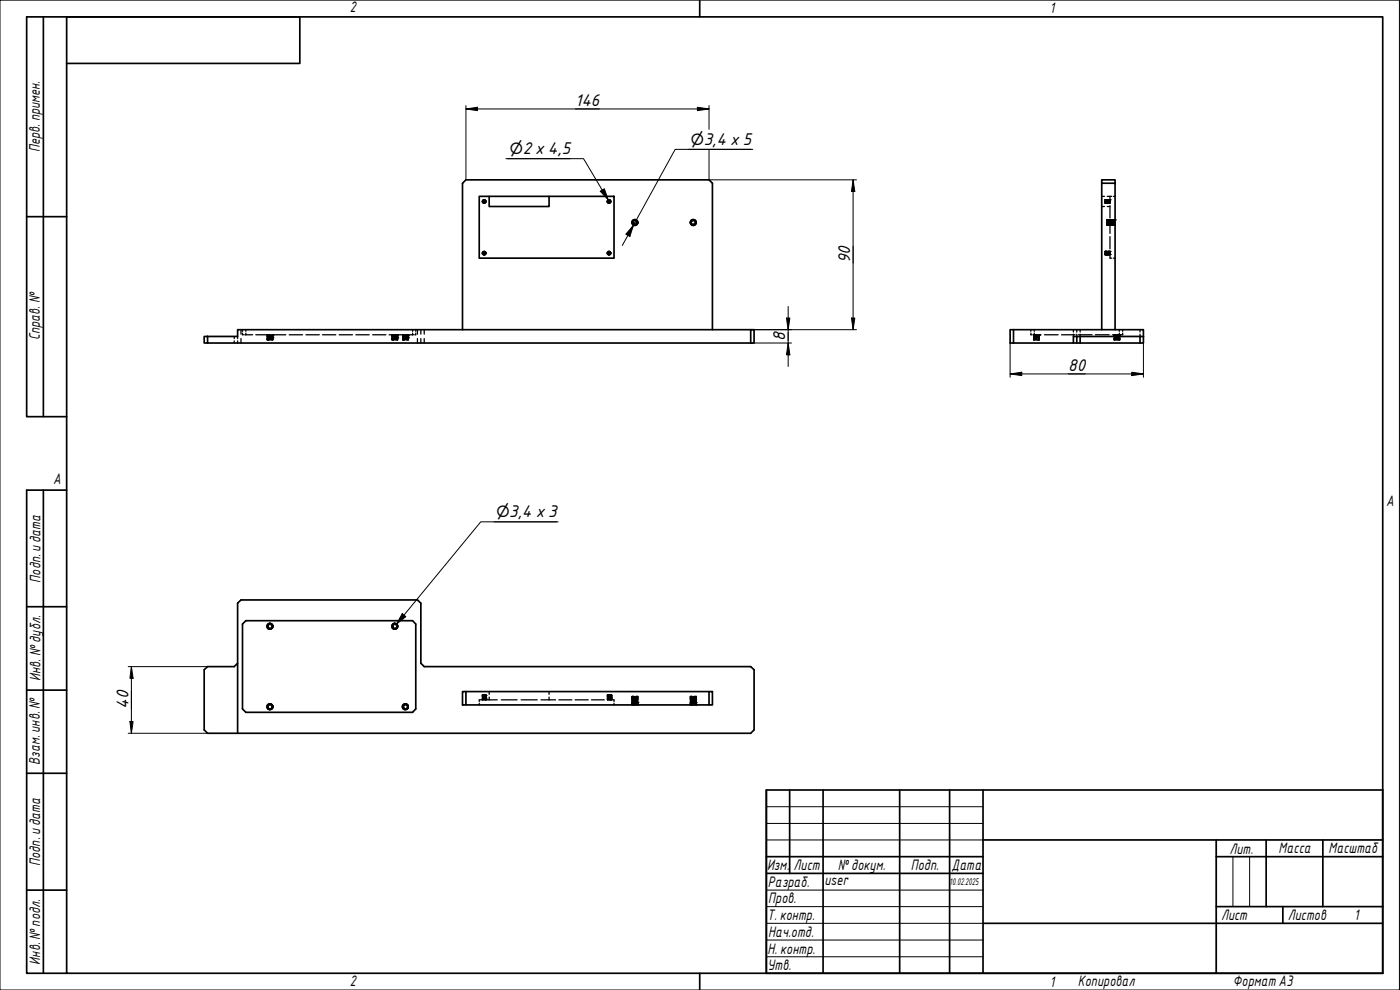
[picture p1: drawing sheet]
<svg xmlns="http://www.w3.org/2000/svg" width="420mm" height="297mm" viewBox="0 0 420 297" stroke-linecap="round" stroke-linejoin="round" font-family="sans-serif">
<defs><g id="words">
<g font-size="4.9">
<text x="172.7" y="31.8">146</text>
<text x="152.3" y="46.3">⌀2 x 4,5</text>
<text x="206.6" y="43.5">⌀3,4 x 5</text>
<text x="255.1" y="79" transform="rotate(-90 255.1 79)">90</text>
<text x="235.6" y="102.2" transform="rotate(-90 235.6 102.2)">8</text>
<text x="320.6" y="111.3">80</text>
<text x="148.3" y="155.2">⌀3,4 x 3</text>
<text x="38.6" y="212.7" transform="rotate(-90 38.6 212.7)">40</text>
</g>
<g font-size="4.4">
<text x="105" y="3.7">2</text>
<text x="315" y="3.8">1</text>
<text x="11.9" y="45.6" transform="rotate(-90 11.9 45.6)">Перв. примен.</text>
<text x="12" y="102.2" transform="rotate(-90 12 102.2)">Справ. №</text>
<text x="16" y="145.2">A</text>
<text x="416" y="151.7">A</text>
<text x="12.2" y="174.8" transform="rotate(-90 12.2 174.8)">Подп. идата</text>
<text x="12.2" y="204.3" transform="rotate(-90 12.2 204.3)">Инв. №дубл.</text>
<text x="12" y="229.5" transform="rotate(-90 12 229.5)">Взам. инв. №</text>
<text x="369" y="256.1">Лит.</text>
<text x="383.7" y="256.1">Масса</text>
<text x="398.7" y="256.1">Масштаб</text>
<text x="12.1" y="259.8" transform="rotate(-90 12.1 259.8)">Подп. идата</text>
<text x="230.2" y="261.1">Изм.</text>
<text x="238.2" y="261.1">Лист</text>
<text x="251.5" y="261">№докум.</text>
<text x="273.4" y="261.2">Подп.</text>
<text x="285.6" y="261.2">Дата</text>
<text x="230.4" y="266.1">Разраб.</text>
<text x="247.4" y="265.7">user</text>
<text x="230.6" y="271.1">Пров.</text>
<text x="230.3" y="276.1">Т. контр.</text>
<text x="230.5" y="281.1">Нач.отд.</text>
<text x="366.5" y="276.1">Лист</text>
<text x="386.5" y="276.1">Листов</text>
<text x="406.4" y="276">1</text>
<text x="230.4" y="286.1">Н. контр.</text>
<text x="12.1" y="289.4" transform="rotate(-90 12.1 289.4)">Инв. №подл.</text>
<text x="230.3" y="291.1">Утв.</text>
<text x="105" y="295.9">2</text>
<text x="315" y="296.1">1</text>
<text x="323.5" y="295.8">Копировал</text>
<text x="370" y="295.8">Формат А3</text>
</g>
<text font-size="2.8" x="285" y="265.5">10.02.2025</text>
</g></defs>
<g fill="none" stroke="#000" stroke-width=".51">
<path d="M143.8 58.9h40.5v18.6h-40.5zM146.8 58.9v3.1h18v-3.1M330.6 55v43.9M334.6 55v-1h-4v1h4v43.9M144.9 75.7l.4-.2 .4 .4-.2-.2-.5 .1 .3 .5 .4-.3-.2 .3-.7-.1zM145.7 60.5h.1M145.7 76h.1M182.4 60.2l.4-.2 .3 .2v.4l-.6 .2zM182.6 60.2h.5v.4l-.5 .2-.2-.4zM183.1 60.5h.1M190 66.2a.73 .73 0 0 1 1.1 0 .73 .73 0 0 1-.2 1.1 .64 .64 0 0 0-.1-1 .64 .64 0 0 0-.9 .3 .64 .64 0 0 0 .7 .8h.2a.74 .74 0 0 1-.9-.3 .74 .74 0 0 1 .1-.9zM190.8 67.3h.1"/>
<path d="M207.5 66.2a.73 .73 0 0 1 1.1 0 .73 .73 0 0 1-.3 1.1 .62 .62 0 0 0 .2-1 .62 .62 0 0 0-1 .2 .62 .62 0 0 0 .3 .9h.5a.74 .74 0 0 1-1-.3 .74 .74 0 0 1 .2-.9zM208.4 67.3h-.1M138.8 98.9v-43.9l1-1h73l1 1v43.9M225.3 98.9h1v4h-1zM225.3 98.9h-154v2.1h-9M304.2 98.9h-1.1v4h19M304.2 98.9h39v2.1M304.2 98.9v4M61.3 101h1v1.9h-1zM62.3 102.9h163M322.1 102.9h2.1M323.2 101h-1.1v1.9"/>
<path d="M324.2 101h-1v1.9M324.2 102.9h17.9M324.2 101v1.9M324.2 101h17.9M342.1 101h1.1v1.9h-1.1zM71.3 199l-1 1h-8l-1 1v18l1 1h163l1-1v-18l-1-1h-98l-1-1v-18l-1-1h-53l-1 1v39M72.8 187.2l1-1h50l1 1v25.5l-1 1h-50l-1-1zM80.4 187.9h.1M80.5 187.6a.77 .77 0 0 1 .9-.3 .77 .77 0 0 1 .5 .9 .75 .75 0 0 1-.9 .5 .75 .75 0 0 1-.6-.8 .64 .64 0 0 0 1 .6 .64 .64 0 0 0 0-1.1 .64 .64 0 0 0-1 .5zM117.9 187.9a.73 .73 0 0 1 .7-.7 .73 .73 0 0 1 .7 .7 .73 .73 0 0 1-.7 .8 .73 .73 0 0 1-.7-.8M117.9 187.9a.64 .64 0 0 1 .9-.5 .64 .64 0 0 1 0 1.1 .64 .64 0 0 1-.9-.6M117.9 187.9h.1"/>
<path d="M80.4 212v.1M80.6 211.6l.1-.2a.76 .76 0 0 1 1.2 .4 .75 .75 0 0 1-.6 1 .75 .75 0 0 1-.9-.7 .64 .64 0 0 0 1 .5 .64 .64 0 0 0 0-1.1 .64 .64 0 0 0-1 .5zM121 212v.1M121.2 211.6l.1-.2a.76 .76 0 0 1 1.2 .4 .75 .75 0 0 1-.6 1 .75 .75 0 0 1-.9-.7 .64 .64 0 0 0 1 .5 .64 .64 0 0 0 0-1.1 .64 .64 0 0 0-1 .5zM138.8 207.5h1v4h-1zM139.8 211.5h73M139.8 207.5h73M212.8 207.5h1v4h-1z"/>
<circle cx="145.2" cy="60.4" r=".43"/>
<circle cx="145.3" cy="60.4" r=".36"/>
<circle cx="145.3" cy="60.5" r=".48"/>
<circle cx="145.3" cy="76" r=".48"/>
<circle cx="182.7" cy="75.9" r=".43"/>
<circle cx="182.8" cy="76" r=".36"/>
<circle cx="182.8" cy="60.5" r=".48"/>
<circle cx="182.8" cy="76" r=".48"/>
<circle cx="190.5" cy="66.8" r=".86"/>
<circle cx="208.1" cy="66.8" r=".86"/>
<circle cx="81" cy="187.9" r=".86"/>
<circle cx="118.5" cy="187.9" r=".86"/>
<circle cx="81" cy="212" r=".86"/>
<circle cx="121.6" cy="212" r=".86"/>
</g>
<g fill="none" stroke="#000" stroke-width=".38">
<path d="M330.6 58.9h.9M331.7 59.9v.1M331.7 59.9v.3M331.7 59.9h.5M331.9 60l-.1 .1M332.3 58.9h1.3M332.7 60h.4M332.7 59.9h.2M332.9 59.9h.1M333.1 59.9l-.1 .2M333.1 58.9v1.9M334.1 58.9h.5"/>
<path d="M145 76.1l.2 .2M145.2 60.1l-.2 .1v.4l.2 .2M145.2 75.6l-.2 .3M145.5 60.1l.3 .1M145.5 75.6l.3 .2M145.5 60.1a.49 .49 0 0 0-.7 .4 .49 .49 0 0 0 .7 .4M145.5 75.6a.49 .49 0 0 0-.7 .4 .49 .49 0 0 0 .7 .4M145.7 60.6l-.2 .2M145.7 76.2l-.2 .2M145.7 76.1v.1M145.8 60.4v.1M145.8 75.9v.2"/>
<path d="M182.5 76.1l.2 .2M182.7 60.1l-.2 .1 .2 .6M182.7 75.6l-.3 .3M183 60.1l.3 .1M183 75.6l.3 .2M183.1 60.1a.5 .5 0 0 0-.8 .1 .5 .5 0 0 0 .3 .7 .5 .5 0 0 0 .7-.3M183.1 75.6a.5 .5 0 0 0-.8 .1 .5 .5 0 0 0 .3 .7 .5 .5 0 0 0 .7-.3M183.3 60.4h.1M183.3 75.9v.2M183.3 60.4v.1M189.9 66.7v.2M190 67l.4 .5"/>
<path d="M190.4 66.1l-.4 .4M190.9 66.1l.4 .4M191.3 67.2l-.4 .3M191.3 67v.2a.83 .83 0 0 0-.5-1.2 .83 .83 0 0 0-1.1 .6 .83 .83 0 0 0 .7 1M191.4 66.7v.2M207.5 67l.3 .5M207.5 66.7v.2M207.8 66.1l-.3 .4M208.3 66.1l.6 .4M208.8 67.2l-.5 .3M208.9 67l-.1 .2a.85 .85 0 0 0-.5-1.2 .85 .85 0 0 0-1.1 .6 .85 .85 0 0 0 .7 1M208.9 66.7v.2"/>
<path d="M330.6 62h.9M331.7 75.9v.4l.1-.7 .1 .7 .1-.3M331.7 60.6v.3h.5M331.7 76.1v.3h.5M331.7 75.4v.1M331.7 76.3v.1M331.8 60.1l-.1 .6 .1-.6 .1 .7zM331.8 76.4h.1M331.8 75.6h.1M331.9 75.5h.1M331.9 60.8l-.1 .1M332 60.1l.1-.2 .1 .2"/>
<path d="M332 75.9l-.1 .4-.1-.7-.1 .7v-.3M332 75.6h.1M332 60.9h.1M332 76.4h.1M332 60.8h.1M332.1 76.2l.1-.6 .1 .7 .1-.6 .1 .5 .1-.6 .1 .6M332.1 75.4l.3 .1M332.1 76.3l-.1 .1M332.1 76.3v.1M332.2 66l.2 .2 .1-.2 .2 .2 .1-.2 .1 .2 .3-.2M332.2 60.9h.1M332.2 66v.5"/>
<path d="M332.2 67v.6l.9-.1M332.2 75.6h.1M332.2 76.4h.1M332.2 66h.8M332.2 75.4h-.5v.4M332.2 67.4l.2 .2M332.2 60.1l.1-.2 .3 .2M332.3 75.4v.1M332.3 76.4h.1M332.3 62h.8M332.3 60.8l.1 .1M332.4 75.6h.1"/>
<path d="M332.4 66.4v-.2l-.2 1.2v-.6M332.4 66.3v-.1l-.2 1.2v-.7M332.5 75.5h.1M332.5 67.4l-.1 .2M332.5 67.4v.1M332.5 75.6h.1M332.6 60.9h-.2M332.6 76.4h-.2M332.6 67.5h.1M332.7 60.8l-.1-.7-.1 .7-.1-.6-.1 .6-.1-.7-.1 .7 .1-.7 .1 .7 .1-.7 .1 .7 .1-.7 .1 .7M332.7 75.5h.4M332.7 76.4h.4"/>
<path d="M332.7 60.9h.4M332.7 76.3v.1M332.7 76.2l-.1-.6-.1 .7-.1-.7-.1 .7-.1-.7-.1 .7M332.7 76.3h.2M332.7 75.4v.1M332.7 60.9h.2M332.7 75.6h.2M332.8 60.1h.1M332.8 67.4v.1M332.9 60.4v.4l.1-.7 .1 .7-.1-.7-.1 .7v-.4M332.9 60.8h.1M332.9 76.3h.1"/>
<path d="M332.9 67.4v.2M332.9 75.4v.1M332.9 76.3h.2M333 75.6h.1M333.1 66.5l-.1-.3-.2 1.2-.1-1.2-.2 1.2M333.1 75.4v.1M333.1 67.5h.1M333.1 60.8h.1M333.1 75.9v.4l-.1-.7-.1 .7 .1-.7 .1 .7v-.3M333.1 61.7v3.7M333.1 66.3v3.7M333.1 71v3.7"/>
<path d="M333.1 75.6v1.9h.5M333.1 60.8l-.2 .1M333.2 67.5v.1M333.2 67.6h.1M333.2 66.2h.1M333.2 66.1v.1M333.3 67.5v.1M333.4 67.5h.1M333.4 66h.1M333.5 67.5h.1M333.5 66.1h.1M333.6 66.7v-.5l-.2 1.2-.2-1.2v1"/>
<path d="M333.6 66.7v-.5l-.2 1.2-.1-1.2-.1 1.1M333.7 67.4h.1M333.7 66h.1M333.7 67.4v.1M333.8 66h.1M333.8 67.6h.8M333.8 66h.8M333.8 66.1h.1M333.8 67.5v.1M334 66h-.1M334.1 66v.2M334.1 77.5h.5"/>
<path d="M334.2 66.1v.1M334.3 66.9l-.1-.7-.2 1.2-.1-1.2-.1 .8 .1-.8 .1 1.2 .1-1.2 .2 .7M334.3 66h.1M334.5 66.1v.1M334.6 66l-.1 .2M334.6 67.3l-.1-1.1-.1 .7 .1-.7 .1 1.2M334.6 67.4l-.1 .2-.2-.2-.5 .2M72.3 98.9v1.4M72.8 99.9v.5h.4M72.8 98.9v.5M73.8 98.9v.5M73.8 99.9v.5"/>
<path d="M123.8 98.9v.5M123.8 99.9v.5M124.8 99.9v.5h-.3M124.8 98.9v.5M125.3 98.9v1.4M126.3 98.9v1.4M127.3 98.9v1.4M309.4 99.9v.5h.4M309.4 98.9v.5M310.4 98.9v.5M310.4 99.9v.5M322.1 98.9v.7"/>
<path d="M323.2 98.9v.7M324.2 98.9v.7M335.9 98.9v.5M335.9 99.9v.5M336.9 99.9v.5h-.4M336.9 98.9v.5M342.1 98.9v.7M70.3 101v.6M70.3 102.3v.6M71.3 101v.6M71.3 102.3v.6M72.3 101.6v1.3"/>
<path d="M73.5 100.4h2.3M76.8 100.4h4M80.2 101.5l.2 .1M80.2 101l.2 .1M80.2 101.5v.5h.5M80.2 100.4v.6M80.2 101.5h.1M80.3 101.1l.1 .2M80.3 101.7v.1M80.3 101.1h.1M80.3 101.9h.1M80.3 100.7h.1"/>
<path d="M80.4 100.4l1.3 .2-1.3 .2M80.4 101.6l1.3 .2-1.3 .2 1.2-.2zM80.4 100.8l-.2 .2M80.4 100.4l-.1 .2M80.4 100.7v.1M80.4 101.6l-.1 .1M80.4 101.3l-.1 .1M81.3 102h.6M81.7 100.9l-1.3 .2h1.1l-1.1 .2 1.3 .2M81.7 101.8h.1M81.7 101.5h.1M81.7 100.6h.1"/>
<path d="M81.7 100.9v.1M81.7 101.1v.2M81.7 100.8v.1M81.8 101.9l.1 .1M81.8 101.6l-.1 .2M81.8 100.5l.1 .5M81.8 100.4h4M81.8 100.7h.1M81.8 101.3v.1M81.8 101h.1M81.9 101l-.1 .1M81.9 101.5v.5"/>
<path d="M81.9 100.8h-.1M86.8 100.4h4M91.8 100.4h4M96.8 100.4h4M101.8 100.4h4M106.8 100.4h4M111.8 100.4h4M116.8 100.4h4M117.7 101.5v.1M117.7 101l.1 .1M117.7 101.5v.5h.5M117.7 100.4v.6"/>
<path d="M117.7 101.5h.1M117.7 101.1v.2M117.7 101.7v.1M117.8 100.7l.1 .1M117.8 101.3v.1M117.8 101.9h.1M117.8 101.6h.1M117.9 100.4l1.2 .2-1.2 .2M117.9 101.6l1.2 .2-1.2 .2 1.2-.2zM117.9 100.8l-.2 .2M117.9 100.4l-.2 .2M117.9 101.6l-.1 .1"/>
<path d="M118.7 102h.6M119.1 100.9l-1.2 .2h1.1l-1.1 .2 1.2 .2M119.1 100.9l-1.2 .1 1.2 .1-1.2 .2 1.2 .2M119.1 101.8h.1M119.1 100.6l.2-.2v.6M119.1 101.5h.1M119.1 100.9l.2 .1M119.1 100.6h.1M119.2 101.5h-.1M119.2 101.1l.1 .3M119.3 101.9v.1M119.3 101.6l-.2 .2"/>
<path d="M119.3 100.7h.1M119.3 101v.1M119.3 101.5v.5M119.3 100.8l-.2 .1M120.8 101.5l.1 .1M120.8 101.1l.1 .2M120.8 101l.2 .1M120.8 101.5v.5h.5M120.8 100.4v.6M120.8 101.5h.1M120.8 101.1h.1M120.8 101.8h.1"/>
<path d="M120.8 100.6h.1M120.9 101.7l-.1 .1M121 100.7v.1M121 101.9h.1M121 101.3v.1M121 101.6h.1M121 100.4l1.3 .2-1.3 .2M121 101.6l1.3 .2-1.3 .2 1.2-.2zM121 100.8l-.2 .2M121 100.4l-.2 .2M121 101.6v.1M121.8 100.4h2.3"/>
<path d="M121.9 102h.6M122.3 100.9l-1.3 .2h1.2l-1.2 .2 1.3 .2M122.3 100.9l-1.3 .1 1.2 .1-1.2 .2 1.3 .2M122.3 101.8h.1M122.3 101.5h.1M122.3 100.6h.1M122.3 100.9l.2 .1M122.4 101.5h-.1M122.4 101.1v.3M122.4 100.8l-.1 .1M122.4 101.9l.1 .1M122.4 101.6l-.1 .2"/>
<path d="M122.4 100.5l.1 .5M122.4 100.7h.1M122.5 101l-.1 .1M122.5 101.5v.5M122.5 100.8h-.1M125.3 101.6v1.3M126.3 101.6v1.3M127.3 101.6v1.3M310.1 100.4h2.3M310.3 101.5v.5h.5M310.3 101.5h.1M310.3 101h.1"/>
<path d="M310.3 100.4v.6M310.3 101.6h.1M310.3 101.8v.1M310.3 100.6l.2 .2-.2 .2M310.3 101.2v.1M310.3 101.9v.1M310.4 101.5h.1M310.4 101.1h.1M310.4 101.4h.1M310.4 100.5h.1M310.4 101.6v.2M311 101.6l-.5 .1 1.2 .2-.7 .1"/>
<path d="M311 100.4l-.5 .1 1.2 .1-.7 .2M311.1 100.4l-.6 .1 1.2 .2-.6 .1M311.1 100.9l.6 .1-1.2 .1 1.2 .2-1.2 .2h.6M311.1 101.6l-.6 .1 1.2 .2-.6 .1M311.1 100.9l.6 .1-1.2 .1 1.2 .2-1.2 .1 .6 .1M311.7 101h.1M311.8 101.5v.5M311.8 100.6v.1M311.8 101.1l-.1 .2 .2 .2M311.8 100.8l-.1 .2M311.8 101.5h.1M311.8 100.6h.1"/>
<path d="M311.9 101.5v.5h-.6M311.9 100.4v.6M313.4 100.4h4.2M318.6 100.4h4M322.1 100.3v.7M323.2 100.3v.7M323.7 100.4h4M324.2 100.3v.7M328.7 100.4h4.2M333.9 100.4h2.3M334.4 101.5v.5h.6M334.4 101.5h.1"/>
<path d="M334.4 101h.1M334.4 100.4v.6M334.4 101.6h.1M334.5 100.6v.3M334.5 101.2v.1M334.5 100.9l-.1 .1M334.5 101.9v.1M334.5 101.6l-.1 .3M334.5 101.5h.1M334.5 101.1h.1M334.5 101.4h.1M334.5 100.5h.1"/>
<path d="M335.2 101.6l-.6 .1 1.3 .2-.7 .1M335.2 100.4l-.6 .1 1.3 .1-.7 .2M335.2 100.4l-.6 .1 1.3 .2-.7 .1M335.2 100.9l.7 .1-1.3 .1 1.3 .2-1.3 .2h.6M335.3 100.9l.6 .1-1.3 .1 1.3 .2-1.3 .1 .7 .1M335.9 101h.1M335.9 101.5v.1M335.9 100.6v.1M335.9 101.2v.1M335.9 100.9v.1M336 101.6v.4M336 101.3v.2"/>
<path d="M336 101.1v.1M336 100.8v.1M336 101.5h.1M336 100.6h.1M336 101.5v.5h-.5M336 100.4v.6M342.1 100.3v.7M80.4 187.4a.76 .76 0 0 1 .8-.3 .76 .76 0 0 1 .6 .5M80.4 187.8v.3M80.5 188.1l.3 .5M80.8 187.2l-.3 .5M81.3 187.2a.81 .81 0 0 1 .3 1.3 .81 .81 0 0 1-1.3-.1"/>
<path d="M81.8 188.2l-.5 .4M81.9 187.8v.3M117.9 187.4a.76 .76 0 0 1 .7-.3 .76 .76 0 0 1 .7 .5M117.9 187.8v.3M117.9 188.1l.4 .5M118.3 187.2l-.4 .5M118.8 187.2a.81 .81 0 0 1 .3 1.3 .81 .81 0 0 1-1.3-.1M119.3 188.2l-.5 .4M119.3 187.8v.3M80.4 211.6a.76 .76 0 0 1 .8-.4 .76 .76 0 0 1 .6 .6M80.4 211.9v.3M80.5 212.3l.3 .4"/>
<path d="M80.8 211.4l-.3 .4M81.3 211.4a.81 .81 0 0 1 .3 1.3 .81 .81 0 0 1-1.3-.2M81.8 212.3l-.5 .5M81.9 211.9v.3M121 211.6a.76 .76 0 0 1 .8-.4 .76 .76 0 0 1 .6 .6M121 211.9v.3M121.1 212.3l.4 .4M121.5 211.4l-.4 .4M122 211.4a.81 .81 0 0 1 .3 1.3 .81 .81 0 0 1-1.3-.2M122.4 212.3l-.4 .5M122.5 211.9v.3M143.8 211v.5"/>
<path d="M144.8 210h.1M144.8 208.6h.1M144.8 208.8h.1M144.8 209h.1M144.8 209l.2 .1-.2 .1 .2 .1-.2 .1M144.8 209.6l.2 .1M144.8 209.8h.1M144.8 210h-1v.5M144.8 209.5v.5M144.8 208.5l.1 .2M144.9 209.5v.4M144.9 209.7h.1"/>
<path d="M144.9 208.8v.1M145 209.7l.6 .1-.6 .1 .7 .1-.7-.1 .7-.1-.7-.1M145 208.5l.7 .1-.7 .1 .7 .1-.7-.1 .7-.1zM145 209.7h.1M145.2 208.5h-.4v.5M145.3 209.5h-.3l.6-.1-.6-.1 .7-.1-.7-.1 .7-.1-.7 .1 .7 .1-.7 .1h.6l-.6 .2h.4M145.5 208.5h.3v.5M145.7 208.6h.1M145.7 208.8h.1M145.7 209.8l.1 .1M145.7 208.8v.4M145.7 209.5l.1 .5h3.4"/>
<path d="M145.7 209.2v.2M145.7 208.7h.1M145.7 209.9h.1M145.8 209.5l-.1 .2M146.8 207.5v.8M146.8 209.2v.8M150.4 210h4.8M156.4 210h4.8M162.4 210h4.4M164.8 207.5v.8M164.8 209.2v.8M167.7 210h3.9"/>
<path d="M172.6 210h3.9M177.5 210h3.9M182.3 209l.1 .4M182.3 209h.1M182.3 209.5v.5h2v.5M182.4 208.8v.1M182.4 209.5v.2M182.4 209.7l.7 .1-.7 .1 .7 .1-.7-.1 .7-.1-.6-.1M182.4 208.5l.7 .1-.7 .1 .7 .1-.6-.1 .6-.1zM182.4 209.7v.2M182.4 208.5v.2M182.4 209.7h.1"/>
<path d="M182.6 208.5h-.3v.5M182.8 209h.3l-.7 .1 .7 .1-.7 .1 .7 .1-.6 .1 .6-.1-.7-.1 .7-.1-.6-.1 .6-.1h-.3M182.9 208.5h.4v.8M183.1 208.8h.1M183.1 209.2h.1M183.2 209h.1M183.2 209.5v.1M183.2 208.6h.1M183.2 209.3v.1M183.2 209.8v.1M183.3 209.5v.5M184.3 211v.5"/>
<path d="M189.7 209.7h.1M189.7 210h.1M189.7 209.2h.1M189.7 210.4h.1M189.7 210.7v.8M189.7 209.2l.2 .1M189.7 209.8h.1M189.7 210.3h.1M189.7 210l.1 .1M189.7 209.1h.1M189.8 209.4l.1 .2-.2 .1M189.8 210.6v.1"/>
<path d="M189.8 210.9v.1M189.8 211.2v.1M189.8 210h-.1M189.8 211.4l-.1 .1M189.9 211.3v.1M189.9 209.9h.1M189.9 209h.1M189.9 210.2h.1M189.9 210.4v.1M189.9 210.7v.2M189.9 211.1h.1M189.9 211.4h.1"/>
<path d="M189.9 209l1.3 .2h-.9h.9zM189.9 210.5v.1M190.2 211.1h-.3l1.3-.2-1.2-.2 1.2-.1-1.2 .1 1.2 .2-1.3 .2h.3M190.2 209h-.5v.9M190.6 209.3l.6 .2-1.3 .1 1.3 .1-1.1 .2M190.8 210h.4l-1.3 .2 1.3 .2-1.3 .1M190.8 210h.4l-1.3 .2 1.3 .2-1.2 .1M190.8 209h.6M191.1 211.3l-1.2 .1 1 .1M191.1 211.3l-1.2 .1 .9 .1M191.2 211.3l.2 .1M191.3 210.3v.1"/>
<path d="M191.3 209.7v.1M191.3 210.6v.1M191.3 209.4v.1M191.3 210v.1M191.3 209.1v.1M191.3 209.5v.2M191.3 211.1l-.1 .2M191.3 209.2v.1M191.3 210.1v.1M191.3 210.4v.2M191.3 209.9h.1M191.3 210.7h.1"/>
<path d="M191.4 209.9l-.1 .1M191.4 209h-.1M191.4 211.4l-.1 .1M191.4 209v.9M191.4 210.7v.8M191.4 210.8l-.1 .2M207.2 209.4l.1 .1M207.2 211.2v.1M207.2 210.7l.1 .7M207.2 209.8h.1M207.2 209.4h.1M207.2 210.3h.1"/>
<path d="M207.2 210.7h.1M207.2 211h.1M207.2 209.1h.1M207.2 211.2h.1M207.2 209.2h.1M207.2 210l.1 .1M207.2 210.4l.2 .1M207.2 211.3h.1M207.3 209.7h-.1M207.3 210h-.1M207.3 211.3l.1 .1M207.3 211.1h.1"/>
<path d="M207.3 210.2h.1M207.3 209.9h.1M207.3 209.2l.1 .1M207.3 209.5l.1 .1M207.3 210.7l.1 .1M207.4 210.8h.1M207.4 210.5h.1M207.4 209.6h.1M207.4 209.3h.1M207.4 210.5l-.2 .2M207.4 210.8l-.2 .2M207.4 209.3h-.1"/>
<path d="M207.4 209.6l-.1 .1M207.5 210.2l1-.2-1 .2 1.2 .2-1.2 .1 1.2-.1zM207.5 209l1.2 .2h-.9h.9zM207.5 209h-.2M207.5 210.7l1.2 .3-1.2 .1 1.2-.2-1.2-.1 1.2-.2zM207.6 209.9l1.1-.2-1.1-.2h1.1l-.6-.2 .6 .2-1.2 .1 1.2 .1-1.1 .2M207.8 209h-.6v.9M208.3 211.5l-.8-.1 1.1-.1-1.1 .1 .8 .1M208.3 209h.6M208.7 210.3v.1M208.7 209.7v.1M208.7 210.6v.1"/>
<path d="M208.7 209.4v.1M208.7 209.1l.2 .2M208.7 210v.1M208.7 210.9v.1M208.7 211.2v.1M208.8 209.5l.1 .1M208.8 211.1h.1M208.8 209.9h.1M208.8 210.7h.1M208.8 211.4l-.1 .1M208.8 210.1l.1 .1M208.8 210.4l.1 .1"/>
<path d="M208.8 211.3l.1 .1M208.9 209.3h.1M208.9 209.9h.1M208.9 210.2h.1M208.9 210.5h.1M208.9 211.4h.1M208.9 209.6h.1M208.9 210.8h.1M208.9 211.1h.1M208.9 209.6l-.1 .1M208.9 209.9l-.1 .1M208.9 210.8l-.1 .1"/>
<path d="M208.9 211.1l-.1 .1M208.9 209h-.1M208.9 209.3h-.1M208.9 210.2h-.1M208.9 210.5l-.1 .1M208.9 209v.9M208.9 210.7v.8"/>
</g>
<g fill="#000">
<circle cx="331.7" cy="59.9" r=".19"/>
<circle cx="331.9" cy="59.9" r=".19"/>
<circle cx="332.1" cy="59.9" r=".19"/>
<circle cx="332.3" cy="59.9" r=".19"/>
<circle cx="332.5" cy="59.9" r=".19"/>
<circle cx="332.7" cy="59.9" r=".19"/>
<circle cx="332.9" cy="59.9" r=".19"/>
<circle cx="333.1" cy="59.9" r=".19"/>
<circle cx="145" cy="76" r=".19"/>
<circle cx="182.4" cy="76" r=".19"/>
<circle cx="331.7" cy="60.8" r=".19"/>
<circle cx="331.7" cy="75.5" r=".19"/>
<circle cx="331.7" cy="60.9" r=".19"/>
<circle cx="331.7" cy="76.3" r=".19"/>
<circle cx="331.7" cy="76.4" r=".19"/>
<circle cx="331.7" cy="75.4" r=".19"/>
<circle cx="331.8" cy="60.1" r=".19"/>
<circle cx="331.8" cy="60.9" r=".19"/>
<circle cx="331.8" cy="76.4" r=".19"/>
<circle cx="331.8" cy="75.6" r=".19"/>
<circle cx="331.9" cy="75.5" r=".19"/>
<circle cx="331.9" cy="76.3" r=".19"/>
<circle cx="331.9" cy="60.8" r=".19"/>
<circle cx="332" cy="60.9" r=".19"/>
<circle cx="332" cy="60.1" r=".19"/>
<circle cx="332" cy="76.4" r=".19"/>
<circle cx="332" cy="75.6" r=".19"/>
<circle cx="332.1" cy="76.3" r=".19"/>
<circle cx="332.1" cy="60.8" r=".19"/>
<circle cx="332.2" cy="60.1" r=".19"/>
<circle cx="332.2" cy="75.6" r=".19"/>
<circle cx="332.2" cy="66" r=".19"/>
<circle cx="332.2" cy="76.4" r=".19"/>
<circle cx="332.2" cy="67.4" r=".19"/>
<circle cx="332.2" cy="60.9" r=".19"/>
<circle cx="332.3" cy="76.3" r=".19"/>
<circle cx="332.3" cy="60.8" r=".19"/>
<circle cx="332.4" cy="60.1" r=".19"/>
<circle cx="332.4" cy="60.9" r=".19"/>
<circle cx="332.4" cy="66.2" r=".19"/>
<circle cx="332.4" cy="76.4" r=".19"/>
<circle cx="332.4" cy="67.6" r=".19"/>
<circle cx="332.4" cy="75.6" r=".19"/>
<circle cx="332.5" cy="60.8" r=".19"/>
<circle cx="332.5" cy="76.3" r=".19"/>
<circle cx="332.5" cy="67.4" r=".19"/>
<circle cx="332.5" cy="75.5" r=".19"/>
<circle cx="332.5" cy="66" r=".19"/>
<circle cx="332.6" cy="60.1" r=".19"/>
<circle cx="332.6" cy="75.6" r=".19"/>
<circle cx="332.6" cy="60.9" r=".19"/>
<circle cx="332.6" cy="76.4" r=".19"/>
<circle cx="332.7" cy="66.2" r=".19"/>
<circle cx="332.7" cy="67.6" r=".19"/>
<circle cx="332.7" cy="76.3" r=".19"/>
<circle cx="332.7" cy="75.4" r=".19"/>
<circle cx="332.7" cy="75.5" r=".19"/>
<circle cx="332.7" cy="60.8" r=".19"/>
<circle cx="332.8" cy="60.9" r=".19"/>
<circle cx="332.8" cy="67.4" r=".19"/>
<circle cx="332.8" cy="66" r=".19"/>
<circle cx="332.8" cy="60.1" r=".19"/>
<circle cx="332.8" cy="76.4" r=".19"/>
<circle cx="332.8" cy="75.6" r=".19"/>
<circle cx="332.9" cy="60.8" r=".19"/>
<circle cx="332.9" cy="67.4" r=".19"/>
<circle cx="332.9" cy="75.5" r=".19"/>
<circle cx="332.9" cy="67.6" r=".19"/>
<circle cx="332.9" cy="66.2" r=".19"/>
<circle cx="332.9" cy="76.3" r=".19"/>
<circle cx="333" cy="76.4" r=".19"/>
<circle cx="333" cy="67.6" r=".19"/>
<circle cx="333" cy="66.2" r=".19"/>
<circle cx="333" cy="75.6" r=".19"/>
<circle cx="333" cy="60.9" r=".19"/>
<circle cx="333" cy="60.1" r=".19"/>
<circle cx="333.1" cy="75.5" r=".19"/>
<circle cx="333.1" cy="76.3" r=".19"/>
<circle cx="333.1" cy="75.4" r=".19"/>
<circle cx="333.1" cy="60.8" r=".19"/>
<circle cx="333.1" cy="67.4" r=".19"/>
<circle cx="333.1" cy="76.4" r=".19"/>
<circle cx="333.1" cy="66" r=".19"/>
<circle cx="333.2" cy="66.2" r=".19"/>
<circle cx="333.2" cy="67.6" r=".19"/>
<circle cx="333.4" cy="66" r=".19"/>
<circle cx="333.4" cy="67.4" r=".19"/>
<circle cx="333.6" cy="66.2" r=".19"/>
<circle cx="333.6" cy="67.6" r=".19"/>
<circle cx="333.8" cy="66" r=".19"/>
<circle cx="333.8" cy="67.4" r=".19"/>
<circle cx="333.9" cy="66.2" r=".19"/>
<circle cx="333.9" cy="67.6" r=".19"/>
<circle cx="334" cy="67.4" r=".19"/>
<circle cx="334" cy="66" r=".19"/>
<circle cx="334.1" cy="66" r=".19"/>
<circle cx="334.1" cy="67.4" r=".19"/>
<circle cx="334.1" cy="66.2" r=".19"/>
<circle cx="334.2" cy="66.2" r=".19"/>
<circle cx="334.2" cy="67.6" r=".19"/>
<circle cx="334.3" cy="67.4" r=".19"/>
<circle cx="334.3" cy="66" r=".19"/>
<circle cx="334.5" cy="67.6" r=".19"/>
<circle cx="334.5" cy="66.2" r=".19"/>
<circle cx="334.6" cy="66" r=".19"/>
<circle cx="334.6" cy="67.4" r=".19"/>
<circle cx="80.2" cy="101.2" r=".19"/>
<circle cx="80.2" cy="100.6" r=".19"/>
<circle cx="80.2" cy="101.8" r=".19"/>
<circle cx="80.2" cy="101.5" r=".19"/>
<circle cx="80.2" cy="100.9" r=".19"/>
<circle cx="80.4" cy="101.6" r=".19"/>
<circle cx="80.4" cy="102" r=".19"/>
<circle cx="80.4" cy="101.9" r=".19"/>
<circle cx="80.4" cy="100.8" r=".19"/>
<circle cx="80.4" cy="100.4" r=".19"/>
<circle cx="80.4" cy="101" r=".19"/>
<circle cx="80.4" cy="101.3" r=".19"/>
<circle cx="80.4" cy="101.1" r=".19"/>
<circle cx="81.7" cy="101.8" r=".19"/>
<circle cx="81.7" cy="100.9" r=".19"/>
<circle cx="81.7" cy="100.6" r=".19"/>
<circle cx="81.7" cy="101.5" r=".19"/>
<circle cx="81.7" cy="101.2" r=".19"/>
<circle cx="81.9" cy="101.3" r=".19"/>
<circle cx="81.9" cy="100.8" r=".19"/>
<circle cx="81.9" cy="101" r=".19"/>
<circle cx="81.9" cy="100.4" r=".19"/>
<circle cx="81.9" cy="102" r=".19"/>
<circle cx="81.9" cy="101.6" r=".19"/>
<circle cx="81.9" cy="101.4" r=".19"/>
<circle cx="81.9" cy="100.7" r=".19"/>
<circle cx="117.7" cy="100.9" r=".19"/>
<circle cx="117.7" cy="101.8" r=".19"/>
<circle cx="117.7" cy="100.6" r=".19"/>
<circle cx="117.7" cy="101.5" r=".19"/>
<circle cx="117.7" cy="101.2" r=".19"/>
<circle cx="117.9" cy="102" r=".19"/>
<circle cx="117.9" cy="101.6" r=".19"/>
<circle cx="117.9" cy="101.3" r=".19"/>
<circle cx="117.9" cy="100.8" r=".19"/>
<circle cx="117.9" cy="100.4" r=".19"/>
<circle cx="117.9" cy="101" r=".19"/>
<circle cx="117.9" cy="101.1" r=".19"/>
<circle cx="117.9" cy="101.9" r=".19"/>
<circle cx="119.1" cy="100.6" r=".19"/>
<circle cx="119.1" cy="101.2" r=".19"/>
<circle cx="119.1" cy="101.5" r=".19"/>
<circle cx="119.1" cy="101.8" r=".19"/>
<circle cx="119.1" cy="100.9" r=".19"/>
<circle cx="119.3" cy="101" r=".19"/>
<circle cx="119.3" cy="100.7" r=".19"/>
<circle cx="119.3" cy="100.4" r=".19"/>
<circle cx="119.3" cy="102" r=".19"/>
<circle cx="119.3" cy="101.6" r=".19"/>
<circle cx="119.3" cy="101.4" r=".19"/>
<circle cx="119.3" cy="101.3" r=".19"/>
<circle cx="119.3" cy="100.8" r=".19"/>
<circle cx="120.8" cy="101.8" r=".19"/>
<circle cx="120.8" cy="101.5" r=".19"/>
<circle cx="120.8" cy="100.9" r=".19"/>
<circle cx="120.8" cy="100.6" r=".19"/>
<circle cx="120.8" cy="101.2" r=".19"/>
<circle cx="121" cy="101.3" r=".19"/>
<circle cx="121" cy="101" r=".19"/>
<circle cx="121" cy="101.6" r=".19"/>
<circle cx="121" cy="101.1" r=".19"/>
<circle cx="121" cy="100.8" r=".19"/>
<circle cx="121" cy="102" r=".19"/>
<circle cx="121" cy="101.9" r=".19"/>
<circle cx="121" cy="100.4" r=".19"/>
<circle cx="122.3" cy="101.8" r=".19"/>
<circle cx="122.3" cy="100.6" r=".19"/>
<circle cx="122.3" cy="101.5" r=".19"/>
<circle cx="122.3" cy="100.9" r=".19"/>
<circle cx="122.3" cy="101.2" r=".19"/>
<circle cx="122.5" cy="100.7" r=".19"/>
<circle cx="122.5" cy="102" r=".19"/>
<circle cx="122.5" cy="101.4" r=".19"/>
<circle cx="122.5" cy="101.3" r=".19"/>
<circle cx="122.5" cy="100.4" r=".19"/>
<circle cx="122.5" cy="101.6" r=".19"/>
<circle cx="122.5" cy="100.8" r=".19"/>
<circle cx="122.5" cy="101" r=".19"/>
<circle cx="310.3" cy="101.8" r=".19"/>
<circle cx="310.3" cy="101.9" r=".19"/>
<circle cx="310.3" cy="101" r=".19"/>
<circle cx="310.3" cy="100.7" r=".19"/>
<circle cx="310.3" cy="101.5" r=".19"/>
<circle cx="310.3" cy="101.6" r=".19"/>
<circle cx="310.3" cy="101.3" r=".19"/>
<circle cx="310.5" cy="101.1" r=".19"/>
<circle cx="310.5" cy="100.8" r=".19"/>
<circle cx="310.5" cy="101.7" r=".19"/>
<circle cx="310.5" cy="101.5" r=".19"/>
<circle cx="310.5" cy="101.4" r=".19"/>
<circle cx="310.5" cy="100.5" r=".19"/>
<circle cx="311.7" cy="101.3" r=".19"/>
<circle cx="311.7" cy="101.9" r=".19"/>
<circle cx="311.7" cy="101.8" r=".19"/>
<circle cx="311.7" cy="101" r=".19"/>
<circle cx="311.7" cy="100.7" r=".19"/>
<circle cx="311.7" cy="101.6" r=".19"/>
<circle cx="311.7" cy="101.5" r=".19"/>
<circle cx="311.7" cy="100.6" r=".19"/>
<circle cx="311.8" cy="100.4" r=".19"/>
<circle cx="311.9" cy="100.8" r=".19"/>
<circle cx="311.9" cy="101.1" r=".19"/>
<circle cx="311.9" cy="101.7" r=".19"/>
<circle cx="311.9" cy="101.4" r=".19"/>
<circle cx="311.9" cy="100.6" r=".19"/>
<circle cx="311.9" cy="100.5" r=".19"/>
<circle cx="334.4" cy="100.7" r=".19"/>
<circle cx="334.4" cy="101.5" r=".19"/>
<circle cx="334.4" cy="101.9" r=".19"/>
<circle cx="334.4" cy="101" r=".19"/>
<circle cx="334.4" cy="101.3" r=".19"/>
<circle cx="334.4" cy="101.8" r=".19"/>
<circle cx="334.4" cy="101.6" r=".19"/>
<circle cx="334.6" cy="101.5" r=".19"/>
<circle cx="334.6" cy="100.8" r=".19"/>
<circle cx="334.6" cy="101.1" r=".19"/>
<circle cx="334.6" cy="101.7" r=".19"/>
<circle cx="334.6" cy="100.5" r=".19"/>
<circle cx="334.6" cy="101.4" r=".19"/>
<circle cx="335.9" cy="101.9" r=".19"/>
<circle cx="335.9" cy="101.5" r=".19"/>
<circle cx="335.9" cy="101.8" r=".19"/>
<circle cx="335.9" cy="101.3" r=".19"/>
<circle cx="335.9" cy="100.6" r=".19"/>
<circle cx="335.9" cy="101" r=".19"/>
<circle cx="335.9" cy="100.7" r=".19"/>
<circle cx="335.9" cy="101.6" r=".19"/>
<circle cx="336" cy="100.4" r=".19"/>
<circle cx="336" cy="101.1" r=".19"/>
<circle cx="336" cy="100.8" r=".19"/>
<circle cx="336" cy="101.7" r=".19"/>
<circle cx="336" cy="100.6" r=".19"/>
<circle cx="336" cy="100.5" r=".19"/>
<circle cx="336" cy="101.4" r=".19"/>
<circle cx="144.8" cy="208.8" r=".19"/>
<circle cx="144.8" cy="209" r=".19"/>
<circle cx="144.8" cy="209.2" r=".19"/>
<circle cx="144.8" cy="209.4" r=".19"/>
<circle cx="144.8" cy="210" r=".19"/>
<circle cx="144.8" cy="209.3" r=".19"/>
<circle cx="145" cy="209.5" r=".19"/>
<circle cx="145" cy="208.9" r=".19"/>
<circle cx="145" cy="209.9" r=".19"/>
<circle cx="145" cy="209.7" r=".19"/>
<circle cx="145" cy="209.1" r=".19"/>
<circle cx="145" cy="208.5" r=".19"/>
<circle cx="145" cy="209.3" r=".19"/>
<circle cx="145" cy="208.7" r=".19"/>
<circle cx="145.7" cy="209.2" r=".19"/>
<circle cx="145.7" cy="208.6" r=".19"/>
<circle cx="145.7" cy="209" r=".19"/>
<circle cx="145.7" cy="209.4" r=".19"/>
<circle cx="145.7" cy="210" r=".19"/>
<circle cx="145.7" cy="208.8" r=".19"/>
<circle cx="145.7" cy="209.8" r=".19"/>
<circle cx="145.7" cy="209.6" r=".19"/>
<circle cx="145.8" cy="208.6" r=".19"/>
<circle cx="145.8" cy="209.1" r=".19"/>
<circle cx="145.8" cy="209.9" r=".19"/>
<circle cx="145.8" cy="208.9" r=".19"/>
<circle cx="145.8" cy="209.3" r=".19"/>
<circle cx="145.8" cy="208.5" r=".19"/>
<circle cx="145.8" cy="209.5" r=".19"/>
<circle cx="145.8" cy="208.7" r=".19"/>
<circle cx="145.8" cy="209.7" r=".19"/>
<circle cx="182.3" cy="210" r=".19"/>
<circle cx="182.3" cy="208.8" r=".19"/>
<circle cx="182.3" cy="209.4" r=".19"/>
<circle cx="182.3" cy="209" r=".19"/>
<circle cx="182.3" cy="209.6" r=".19"/>
<circle cx="182.3" cy="208.6" r=".19"/>
<circle cx="182.3" cy="209.2" r=".19"/>
<circle cx="182.3" cy="209.8" r=".19"/>
<circle cx="182.4" cy="208.5" r=".19"/>
<circle cx="182.4" cy="208.9" r=".19"/>
<circle cx="182.4" cy="208.7" r=".19"/>
<circle cx="182.4" cy="209.7" r=".19"/>
<circle cx="182.4" cy="209.9" r=".19"/>
<circle cx="182.4" cy="209.3" r=".19"/>
<circle cx="182.4" cy="209.1" r=".19"/>
<circle cx="182.4" cy="209.5" r=".19"/>
<circle cx="183.1" cy="208.8" r=".19"/>
<circle cx="183.1" cy="208.6" r=".19"/>
<circle cx="183.1" cy="209" r=".19"/>
<circle cx="183.1" cy="209.2" r=".19"/>
<circle cx="183.1" cy="209.8" r=".19"/>
<circle cx="183.1" cy="209.4" r=".19"/>
<circle cx="183.1" cy="209.6" r=".19"/>
<circle cx="183.1" cy="210" r=".19"/>
<circle cx="183.3" cy="208.6" r=".19"/>
<circle cx="183.3" cy="209.1" r=".19"/>
<circle cx="183.3" cy="209.3" r=".19"/>
<circle cx="183.3" cy="209.7" r=".19"/>
<circle cx="183.3" cy="209.5" r=".19"/>
<circle cx="183.3" cy="209.9" r=".19"/>
<circle cx="183.3" cy="208.9" r=".19"/>
<circle cx="183.3" cy="208.5" r=".19"/>
<circle cx="183.3" cy="208.7" r=".19"/>
<circle cx="189.7" cy="209.1" r=".19"/>
<circle cx="189.7" cy="210.3" r=".19"/>
<circle cx="189.7" cy="209.8" r=".19"/>
<circle cx="189.9" cy="209.9" r=".19"/>
<circle cx="189.9" cy="210.2" r=".19"/>
<circle cx="189.9" cy="209" r=".19"/>
<circle cx="189.9" cy="211.1" r=".19"/>
<circle cx="189.9" cy="210.5" r=".19"/>
<circle cx="189.9" cy="209.6" r=".19"/>
<circle cx="189.9" cy="211.4" r=".19"/>
<circle cx="189.9" cy="209.3" r=".19"/>
<circle cx="189.9" cy="210.8" r=".19"/>
<circle cx="191.2" cy="209.5" r=".19"/>
<circle cx="191.2" cy="209.4" r=".19"/>
<circle cx="191.2" cy="211.3" r=".19"/>
<circle cx="191.2" cy="210.4" r=".19"/>
<circle cx="191.2" cy="210.9" r=".19"/>
<circle cx="191.2" cy="210.6" r=".19"/>
<circle cx="191.2" cy="209.2" r=".19"/>
<circle cx="191.2" cy="209.7" r=".19"/>
<circle cx="191.2" cy="210" r=".19"/>
<circle cx="191.4" cy="210.2" r=".19"/>
<circle cx="191.4" cy="210.7" r=".19"/>
<circle cx="191.4" cy="211.4" r=".19"/>
<circle cx="191.4" cy="209.6" r=".19"/>
<circle cx="191.4" cy="209.3" r=".19"/>
<circle cx="191.4" cy="210.5" r=".19"/>
<circle cx="191.4" cy="210.8" r=".19"/>
<circle cx="191.4" cy="209.9" r=".19"/>
<circle cx="191.4" cy="211.1" r=".19"/>
<circle cx="191.4" cy="209" r=".19"/>
<circle cx="207.2" cy="209.1" r=".19"/>
<circle cx="207.2" cy="210.4" r=".19"/>
<circle cx="207.2" cy="210.6" r=".19"/>
<circle cx="207.2" cy="209.5" r=".19"/>
<circle cx="207.2" cy="209.7" r=".19"/>
<circle cx="207.2" cy="210" r=".19"/>
<circle cx="207.2" cy="210.3" r=".19"/>
<circle cx="207.2" cy="209.8" r=".19"/>
<circle cx="207.2" cy="210.9" r=".19"/>
<circle cx="207.2" cy="211.3" r=".19"/>
<circle cx="207.2" cy="209.2" r=".19"/>
<circle cx="207.4" cy="210.2" r=".19"/>
<circle cx="207.4" cy="209.9" r=".19"/>
<circle cx="207.4" cy="211.4" r=".19"/>
<circle cx="207.5" cy="210.8" r=".19"/>
<circle cx="207.5" cy="210.5" r=".19"/>
<circle cx="207.5" cy="211.4" r=".19"/>
<circle cx="207.5" cy="210.2" r=".19"/>
<circle cx="207.5" cy="209.9" r=".19"/>
<circle cx="207.5" cy="209.6" r=".19"/>
<circle cx="207.5" cy="209.3" r=".19"/>
<circle cx="207.5" cy="211.1" r=".19"/>
<circle cx="207.5" cy="209" r=".19"/>
<circle cx="208.7" cy="210" r=".19"/>
<circle cx="208.7" cy="209.2" r=".19"/>
<circle cx="208.7" cy="210.9" r=".19"/>
<circle cx="208.7" cy="209.7" r=".19"/>
<circle cx="208.7" cy="211.3" r=".19"/>
<circle cx="208.7" cy="209.5" r=".19"/>
<circle cx="208.7" cy="210.4" r=".19"/>
<circle cx="208.7" cy="209.4" r=".19"/>
<circle cx="208.7" cy="210.6" r=".19"/>
<circle cx="208.9" cy="211.4" r=".19"/>
<circle cx="208.9" cy="209" r=".19"/>
<circle cx="208.9" cy="210.8" r=".19"/>
</g>
<path d="M20 5.1h395v286.9h-395zM210 0v5.1M210 292v5" fill="none" stroke="#000" stroke-width=".51"/>
<path d="M0 0h420v297h-420z" fill="none" stroke="#000" stroke-width=".3"/>
<g fill="none" stroke="#000" stroke-width=".51">
<path d="M230 237h185v55h-185zM237 237v25.1M247 237v55M270 237v55M285 237v55M295 237v55M230 257h65M295 252h120M365 257h50M365 252v40M380 252v20M397 252v20"/>
<path d="M230 262.1h65M295 277h120M365 272h50M385 272v5"/>
</g>
<path d="M230 242h65M230 247.1h65M230 252h65M370 257v15M375 257v15M230 267.1h65M230 272h65M230 277h65M230 282.1h65M230 287.1h65" fill="none" stroke="#000" stroke-width=".3"/>
<path d="M13 5.1v119.9M20 19h70v-13.9h-82v119.9h12M8 65h12M13 147.1v144.9M20 147.1h-12v144.9h12M8 182h12M8 207.1h12M8 232h12M8 267.1h12" fill="none" stroke="#000" stroke-width=".51"/>
<g fill="none" stroke="#000" stroke-width=".3">
<path d="M139.8 32.7l3.5-.5v1zM139.8 32.7h73M139.8 31.7v22.3M209.3 32.2l3.5 .5-3.5 .5zM212.8 31.7v7.1M212.8 44.9v9.1h44.2M256 54l.5 3.5h-1zM256 54v44.9M225.3 98.9h31.7M236 95.4h1l-.5 3.5zM236.5 91.9v18.1M255.5 95.4h1l-.5 3.5z"/>
<path d="M225.3 102.9h12.3M236.5 102.9l.5 3.6h-1zM303.1 112.2l3.5-.5v1zM303.1 112.2h40.1M303.1 102.9v10.3M339.7 111.7l3.5 .5-3.5 .5zM343.2 102.9v10.3M38.5 200h23.8M39 216.5h.9l-.5 3.5zM39.4 200l.5 3.5h-.9zM39.4 200v20M38.5 220h23.8"/>
</g>
<path d="M139.8 32.7l3.5-.5v1zM209.3 32.2l3.5 .5-3.5 .5zM256 54l.5 3.5h-1zM236 95.4h1l-.5 3.5zM255.5 95.4h1l-.5 3.5zM236.5 102.9l.5 3.6h-1zM303.1 112.2l3.5-.5v1zM339.7 111.7l3.5 .5-3.5 .5zM39 216.5h.9l-.5 3.5zM39.4 200l.5 3.5h-.9z" fill="#000"/>
<path d="M151.8 47.6h23.3l7.5 12.4M152.3 47.6h18.8M180.1 57.4l1.3-.8 1.2 3.4zM206.6 44.8h18.8M225.9 44.8h-23.3l-12.5 22.7M190.1 67.5l-1.1 3.4-1.2-.6zM190.9 66l-4.1 7.6M148.3 156.6h18.8M167.5 156.6h-23.2l-25.3 30.6M120.7 184.1l1.1 .9-2.8 2.2z" fill="none" stroke="#000" stroke-width=".3"/>
<path d="M180.1 57.4l1.3-.8 1.2 3.4zM190.1 67.5l-1.1 3.4-1.2-.6zM120.7 184.1l1.1 .9-2.8 2.2z" fill="#000"/>
<use href="#words"/>
</svg>
